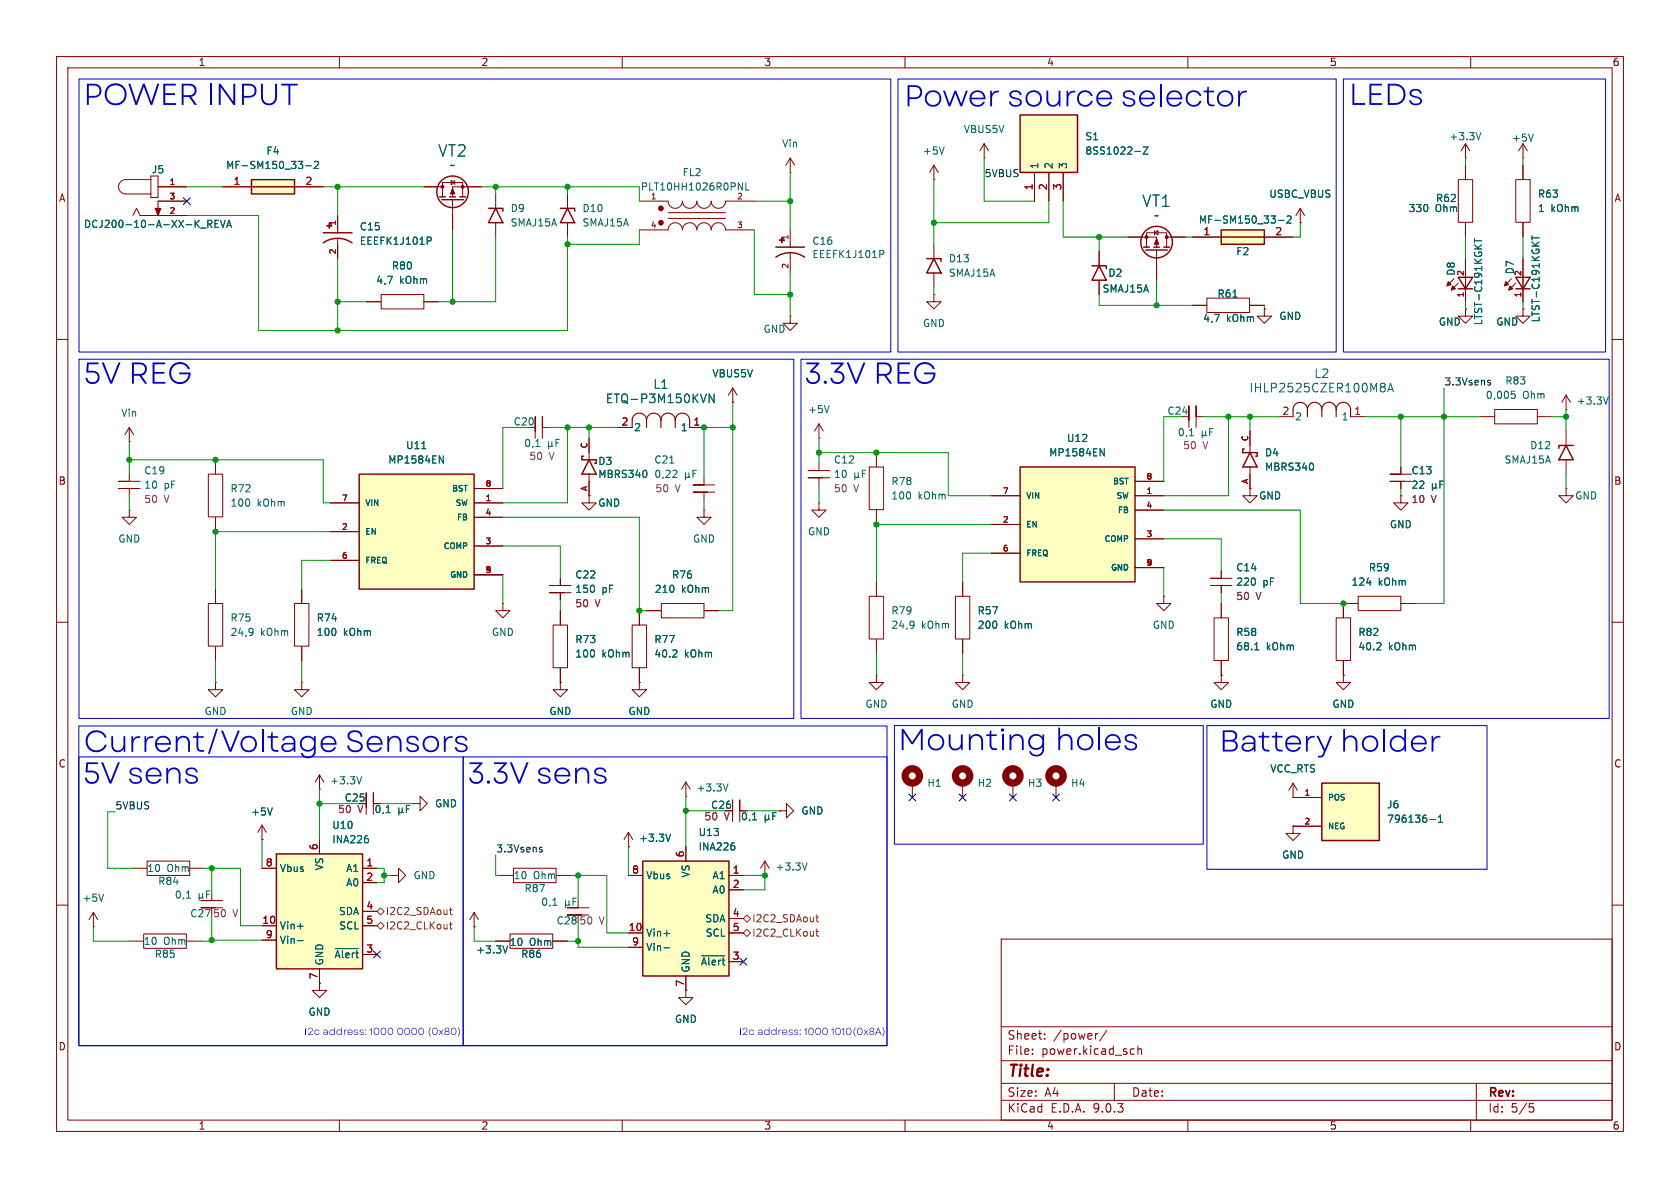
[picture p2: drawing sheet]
<svg xmlns="http://www.w3.org/2000/svg" width="297mm" height="210mm" viewBox="0 0 297 210" stroke-linecap="round" stroke-linejoin="round" font-family="sans-serif">
<defs><g id="words">
<g font-size="5.3" fill="#0000c2">
<text x="159.8" y="21.1">Power source selector</text>
<text x="14.8" y="135.2">Current/Voltage</text>
<text x="61.1" y="135.2">Sensors</text>
<text x="158.8" y="134.9">Mounting</text>
<text x="186.5" y="134.9">holes</text>
<text x="14.6" y="140.8">5V sens</text>
<text x="82.6" y="140.8">3.3V sens</text>
</g>
<g font-size="2.8" fill="#006464">
<text x="77.4" y="27.9">VT2</text>
<text x="201.9" y="36.8">VT1</text>
</g>
<text font-size="2.8" fill="#840000" x="178" y="190.9">Title:</text>
<g font-size="2.1" fill="#006464">
<text x="107" y="71.5">ETQ-P3M150KVN</text>
<text x="115.4" y="68.9">L1</text>
<text x="220.8" y="69.6">IHLP2525CZER100M8A</text>
<text x="232.3" y="67">L2</text>
</g>
<g font-size="2.1" fill="#840000">
<text x="178" y="184">Sheet:</text>
<text x="186.2" y="184">/power/</text>
<text x="178" y="186.7">File:</text>
<text x="184.1" y="186.7">power.kicad_sch</text>
<text x="178" y="196.9">KiCad</text>
<text x="178" y="194.1">Size:</text>
<text x="184.7" y="194.1">A4</text>
<text x="185.7" y="196.9">E.D.A.</text>
<text x="193.3" y="196.9">9.0.3</text>
<text x="200" y="194.1">Date:</text>
<text x="263" y="194.3">Rev:</text>
<text x="263" y="196.9">Id:</text>
<text x="267.1" y="196.9">5/5</text>
</g>
<g font-size="1.8" fill="#840000">
<text x="35" y="11.9">1</text>
<text x="85" y="11.9">2</text>
<text x="135" y="11.9">3</text>
<text x="185" y="11.9">4</text>
<text x="235" y="11.9">5</text>
<text x="285" y="11.9">6</text>
<text x="10.3" y="35.9">A</text>
<text x="285.3" y="35.9">A</text>
<text x="10.3" y="85.9">B</text>
<text x="285.3" y="85.9">B</text>
<text x="10.3" y="135.9">C</text>
<text x="285.3" y="135.9">C</text>
<text x="63.3" y="143.9">V</text>
<text x="128" y="145.2">V</text>
<text x="10.3" y="185.9">D</text>
<text x="285.3" y="185.9">D</text>
<text x="35" y="199.9">1</text>
<text x="85" y="199.9">2</text>
<text x="135" y="199.9">3</text>
<text x="185" y="199.9">4</text>
<text x="235" y="199.9">5</text>
<text x="285" y="199.9">6</text>
</g>
<g font-size="1.8" fill="#006464">
<text x="170.3" y="23.7">VBUS5V</text>
<text x="47" y="27.5">F4</text>
<text x="138.2" y="26.3">Vin</text>
<text x="163.1" y="27.5">+5V</text>
<text x="183.7" y="30" transform="rotate(-90 183.7 30)">1</text>
<text x="186.3" y="30" transform="rotate(-90 186.3 30)">2</text>
<text x="188.8" y="30" transform="rotate(-90 188.8 30)">3</text>
<text x="191.8" y="25">S1</text>
<text x="191.8" y="27.5">8SS1022-Z</text>
<text x="256.1" y="25">+3.3V</text>
<text x="267.2" y="25.2">+5V</text>
<text x="26.7" y="30.8">J5</text>
<text x="39.9" y="30.1">MF-SM150_33-2</text>
<text x="79.5" y="30.1">~</text>
<text x="113.2" y="33.9">PLT10HH1026R0PNL</text>
<text x="120.6" y="31.3">FL2</text>
<text x="224.3" y="35.2">USBC_VBUS</text>
<text x="253.8" y="35.9">R62</text>
<text x="271.8" y="35.2">R63</text>
<text x="14.7" y="40.5">DCJ200-10-A-XX-K_REVA</text>
<text x="63.5" y="40.9">C15</text>
<text x="90.2" y="37.7">D9</text>
<text x="90.2" y="40.2">SMAJ15A</text>
<text x="102.9" y="40.2">SMAJ15A</text>
<text x="102.9" y="37.7">D10</text>
<text x="203.9" y="39">~</text>
<text x="211.8" y="39.7">MF-SM150_33-2</text>
<text x="248.9" y="37.7">330</text>
<text x="253.7" y="37.7">Ohm</text>
<text x="271.8" y="37.7">1</text>
<text x="274.2" y="37.7">kOhm</text>
<text x="63.5" y="43.5">EEEFK1J101P</text>
<text x="69.2" y="47.9">R80</text>
<text x="143.5" y="43.5">C16</text>
<text x="143.5" y="45.8">EEEFK1J101P</text>
<text x="167.6" y="46.6">D13</text>
<text x="218.5" y="45.3">F2</text>
<text x="66.4" y="50.4">4,7</text>
<text x="70.6" y="50.4">kOhm</text>
<text x="167.6" y="49.1">SMAJ15A</text>
<text x="194.8" y="51.9">SMAJ15A</text>
<text x="195.8" y="49.1">D2</text>
<text x="215.1" y="52.8">R61</text>
<text x="257.4" y="48.8" transform="rotate(-90 257.4 48.8)">D8</text>
<text x="267.8" y="48.6" transform="rotate(-90 267.8 48.6)">D7</text>
<text x="134.9" y="59">GND</text>
<text x="163.1" y="58">GND</text>
<text x="212.6" y="57.1">4,7</text>
<text x="216.8" y="57.1">kOhm</text>
<text x="226.1" y="56.7">GND</text>
<text x="254.3" y="57.8">GND</text>
<text x="262.2" y="57.6" transform="rotate(-90 262.2 57.6)">LTST-C191KGKT</text>
<text x="264.4" y="57.8">GND</text>
<text x="272.4" y="57.1" transform="rotate(-90 272.4 57.1)">LTST-C191KGKT</text>
<text x="125.8" y="66.9">VBUS5V</text>
<text x="262.6" y="70.7">0,005</text>
<text x="266" y="68.2">R83</text>
<text x="269.2" y="70.7">Ohm</text>
<text x="278.6" y="71.7">+3.3V</text>
<text x="21.3" y="73.9">Vin</text>
<text x="90.7" y="75.4">C20</text>
<text x="112" y="76.4">2</text>
<text x="120.3" y="76.4">1</text>
<text x="142.7" y="73.3">+5V</text>
<text x="206.3" y="73.5">C24</text>
<text x="208.1" y="77.3">0,1</text>
<text x="228.9" y="74.5">2</text>
<text x="237.1" y="74.5">1</text>
<text x="68.5" y="82.1">MP1584EN</text>
<text x="71.7" y="79.6">U11</text>
<text x="92.6" y="79.2">0,1</text>
<text x="105.7" y="82.4">D3</text>
<text x="115.6" y="82.1">C21</text>
<text x="147.3" y="82.1">C12</text>
<text x="185.4" y="80.9">MP1584EN</text>
<text x="188.5" y="78.3">U12</text>
<text x="223.5" y="80.9">D4</text>
<text x="223.5" y="83.4">MBRS340</text>
<text x="265.9" y="82.1">SMAJ15A</text>
<text x="270.4" y="79.6">D12</text>
<text x="25.4" y="84">C19</text>
<text x="25.4" y="86.6">10</text>
<text x="29" y="86.6">pF</text>
<text x="40.6" y="87.2">R72</text>
<text x="40.6" y="89.8">100</text>
<text x="45.4" y="89.8">kOhm</text>
<text x="105.7" y="89.8">GND</text>
<text x="105.7" y="84.7">MBRS340</text>
<text x="115.6" y="84.7">0,22</text>
<text x="147.3" y="84.7">10</text>
<text x="157.5" y="86">R78</text>
<text x="157.5" y="88.5">100</text>
<text x="162.3" y="88.5">kOhm</text>
<text x="222.5" y="88.5">GND</text>
<text x="249.4" y="86.6">22</text>
<text x="249.4" y="84">C13</text>
<text x="278.4" y="88.5">GND</text>
<text x="142.7" y="94.8">GND</text>
<text x="245.6" y="93.6">GND</text>
<text x="20.8" y="96.1">GND</text>
<text x="122.4" y="96.1">GND</text>
<text x="218.4" y="101.2">C14</text>
<text x="241.9" y="101.2">R59</text>
<text x="101.6" y="105">150</text>
<text x="101.6" y="102.5">C22</text>
<text x="106.4" y="105">pF</text>
<text x="115.6" y="105">210</text>
<text x="118.7" y="102.5">R76</text>
<text x="120.4" y="105">kOhm</text>
<text x="218.4" y="103.7">220</text>
<text x="223.2" y="103.7">pF</text>
<text x="238.8" y="103.7">124</text>
<text x="243.6" y="103.7">kOhm</text>
<text x="40.6" y="110.1">R75</text>
<text x="40.6" y="112.6">24,9</text>
<text x="46.1" y="112.6">kOhm</text>
<text x="55.9" y="110.1">R74</text>
<text x="55.9" y="112.6">100</text>
<text x="60.7" y="112.6">kOhm</text>
<text x="86.9" y="112.6">GND</text>
<text x="101.6" y="113.9">R73</text>
<text x="115.6" y="113.9">R77</text>
<text x="157.5" y="108.8">R79</text>
<text x="157.5" y="111.4">24,9</text>
<text x="162.9" y="111.4">kOhm</text>
<text x="172.7" y="108.8">R57</text>
<text x="172.7" y="111.4">200</text>
<text x="177.5" y="111.4">kOhm</text>
<text x="203.7" y="111.4">GND</text>
<text x="218.4" y="112.6">R58</text>
<text x="240" y="112.6">R82</text>
<text x="101.6" y="116.4">100</text>
<text x="106.4" y="116.4">kOhm</text>
<text x="115.6" y="116.4">40.2</text>
<text x="121" y="116.4">kOhm</text>
<text x="218.4" y="115.2">68.1</text>
<text x="223.9" y="115.2">kOhm</text>
<text x="240" y="115.2">40.2</text>
<text x="245.4" y="115.2">kOhm</text>
<text x="152.9" y="125.3">GND</text>
<text x="168.1" y="125.3">GND</text>
<text x="213.9" y="125.3">GND</text>
<text x="235.5" y="125.3">GND</text>
<text x="36.1" y="126.6">GND</text>
<text x="51.3" y="126.6">GND</text>
<text x="97" y="126.6">GND</text>
<text x="111" y="126.6">GND</text>
<text x="224.5" y="136.8">VCC_RTS</text>
<text x="58.3" y="138.9">+3.3V</text>
<text x="60.8" y="141.9">C25</text>
<text x="66.1" y="143.9">0,1</text>
<text x="76.8" y="142.9">GND</text>
<text x="123" y="140.1">+3.3V</text>
<text x="125.6" y="143.2">C26</text>
<text x="163.8" y="139.3">H1</text>
<text x="172.7" y="139.3">H2</text>
<text x="181.6" y="139.3">H3</text>
<text x="189.2" y="139.3">H4</text>
<text x="245.1" y="143.1">J6</text>
<text x="44.3" y="144.4">+5V</text>
<text x="58.6" y="146.7">U10</text>
<text x="58.6" y="149.3">INA226</text>
<text x="112.9" y="149">+3.3V</text>
<text x="123.4" y="148">U13</text>
<text x="130.9" y="145.2">0,1</text>
<text x="141.6" y="144.2">GND</text>
<text x="245.1" y="145.6">796136-1</text>
<text x="25.9" y="154.4">10</text>
<text x="29.5" y="154.4">Ohm</text>
<text x="49.4" y="154.4">Vbus</text>
<text x="57.3" y="154" transform="rotate(-90 57.3 154)">VS</text>
<text x="61.1" y="154.4">A1</text>
<text x="73" y="155.6">GND</text>
<text x="90.7" y="155.6">10</text>
<text x="94.3" y="155.6">Ohm</text>
<text x="114.1" y="155.6">Vbus</text>
<text x="122.1" y="155.2" transform="rotate(-90 122.1 155.2)">VS</text>
<text x="123.4" y="150.5">INA226</text>
<text x="125.9" y="155.6">A1</text>
<text x="137" y="154.1">+3.3V</text>
<text x="226.6" y="152">GND</text>
<text x="14.5" y="159.6">+5V</text>
<text x="27.9" y="156.6">R84</text>
<text x="30.8" y="159">0,1</text>
<text x="59.8" y="162">SDA</text>
<text x="61.1" y="156.9">A0</text>
<text x="92.6" y="157.9">R87</text>
<text x="95.6" y="160.3">0,1</text>
<text x="125.9" y="158.2">A0</text>
<text x="25.3" y="167.2">10</text>
<text x="28.9" y="167.2">Ohm</text>
<text x="33.5" y="162.4">C27</text>
<text x="49.4" y="164.5">Vin+</text>
<text x="49.4" y="167.1">Vin-</text>
<text x="59.9" y="164.5">SCL</text>
<text x="90" y="167.4">10</text>
<text x="93.6" y="167.4">Ohm</text>
<text x="98.3" y="163.6">C28</text>
<text x="114.1" y="165.8">Vin+</text>
<text x="124.6" y="163.2">SDA</text>
<text x="124.7" y="165.8">SCL</text>
<text x="27.3" y="169.5">R85</text>
<text x="57.3" y="170.8" transform="rotate(-90 57.3 170.8)">GND</text>
<text x="59" y="169.6">~{Alert}</text>
<text x="84.1" y="168.8">+3.3V</text>
<text x="92" y="169.5">R86</text>
<text x="114.1" y="168.3">Vin-</text>
<text x="122.1" y="172" transform="rotate(-90 122.1 172)">GND</text>
<text x="123.8" y="170.9">~{Alert}</text>
<text x="54.4" y="179.8">GND</text>
<text x="119.2" y="181">GND</text>
</g>
<g font-size="1.8" fill="#a90000">
<text x="41.2" y="32.8">1</text>
<text x="53.9" y="32.8">2</text>
<text x="182.6" y="33.7" transform="rotate(-90 182.6 33.7)">1</text>
<text x="185.2" y="33.7" transform="rotate(-90 185.2 33.7)">2</text>
<text x="187.7" y="33.7" transform="rotate(-90 187.7 33.7)">3</text>
<text x="212.7" y="41.7">1</text>
<text x="225.4" y="41.7">2</text>
<text x="109.8" y="75.3">2</text>
<text x="122.5" y="75.3">1</text>
<text x="226.6" y="73.4">2</text>
<text x="239.3" y="73.4">1</text>
<text x="46.9" y="153.2">8</text>
<text x="56.2" y="150.4" transform="rotate(-90 56.2 150.4)">6</text>
<text x="64.7" y="153.2">1</text>
<text x="64.7" y="155.8">2</text>
<text x="111.7" y="154.5">8</text>
<text x="121" y="151.7" transform="rotate(-90 121 151.7)">6</text>
<text x="129.4" y="154.5">1</text>
<text x="64.7" y="160.9">4</text>
<text x="129.4" y="157">2</text>
<text x="46.3" y="163.4">10</text>
<text x="46.9" y="165.9">9</text>
<text x="64.7" y="163.4">5</text>
<text x="111.1" y="164.7">10</text>
<text x="111.7" y="167.2">9</text>
<text x="129.4" y="162.1">4</text>
<text x="129.4" y="164.7">5</text>
<text x="56.2" y="173.2" transform="rotate(-90 56.2 173.2)">7</text>
<text x="64.7" y="168.5">3</text>
<text x="129.4" y="169.7">3</text>
<text x="121" y="174.5" transform="rotate(-90 121 174.5)">7</text>
</g>
<g font-size="1.8" fill="#0f0f0f">
<text x="174" y="31.4">5VBUS</text>
<text x="255.3" y="68.2">3.3Vsens</text>
<text x="20.3" y="143.2">5VBUS</text>
<text x="87.6" y="150.8">3.3Vsens</text>
</g>
<g font-size="1.8" fill="#840084">
<text x="93.5" y="81.5">50</text>
<text x="97.1" y="81.5">V</text>
<text x="209.1" y="79.6">50</text>
<text x="212.6" y="79.6">V</text>
<text x="25.4" y="89.1">50</text>
<text x="29" y="89.1">V</text>
<text x="115.8" y="87.2">50</text>
<text x="119.4" y="87.2">V</text>
<text x="147.3" y="87.2">50</text>
<text x="150.9" y="87.2">V</text>
<text x="249.4" y="89.1">10</text>
<text x="253" y="89.1">V</text>
<text x="101.6" y="107.5">50</text>
<text x="105.2" y="107.5">V</text>
<text x="218.4" y="106.3">50</text>
<text x="222" y="106.3">V</text>
<text x="59.7" y="143.9">50</text>
<text x="124.4" y="145.2">50</text>
<text x="37.6" y="162.4">50</text>
<text x="41.2" y="162.4">V</text>
<text x="102.3" y="163.6">50</text>
<text x="105.9" y="163.6">V</text>
</g>
<g font-size="1.8" fill="#725600">
<text x="68.1" y="162">I2C2_SDAout</text>
<text x="68.1" y="164.5">I2C2_CLKout</text>
<text x="132.9" y="163.2">I2C2_SDAout</text>
<text x="132.9" y="165.8">I2C2_CLKout</text>
</g>
<g font-size="1.4" fill="#a90000">
<text x="29.9" y="32.8">1</text>
<text x="29.9" y="35.3">3</text>
<text x="115" y="35.3">1</text>
<text x="130.2" y="35.3">2</text>
<text x="29.9" y="37.8">2</text>
<text x="59.4" y="40" transform="rotate(-90 59.4 40)">1</text>
<text x="115" y="40.4">4</text>
<text x="130.2" y="40.4">3</text>
<text x="59.4" y="45.1" transform="rotate(-90 59.4 45.1)">2</text>
<text x="139.4" y="47.6" transform="rotate(-90 139.4 47.6)">2</text>
<text x="139.4" y="42.5" transform="rotate(-90 139.4 42.5)">1</text>
<text x="258.8" y="52.7" transform="rotate(-90 258.8 52.7)">1</text>
<text x="258.8" y="48.9" transform="rotate(-90 258.8 48.9)">2</text>
<text x="269" y="52.7" transform="rotate(-90 269 52.7)">1</text>
<text x="269" y="48.9" transform="rotate(-90 269 48.9)">2</text>
<text x="103.9" y="79.4" transform="rotate(-90 103.9 79.4)">C</text>
<text x="220.7" y="78.1" transform="rotate(-90 220.7 78.1)">C</text>
<text x="60.3" y="88.6">7</text>
<text x="85.7" y="86.1">8</text>
<text x="85.7" y="88.6">1</text>
<text x="103.9" y="86.9" transform="rotate(-90 103.9 86.9)">A</text>
<text x="177.2" y="87.4">7</text>
<text x="202.6" y="84.8">8</text>
<text x="202.6" y="87.4">1</text>
<text x="202.6" y="89.9">4</text>
<text x="220.7" y="85.7" transform="rotate(-90 220.7 85.7)">A</text>
<text x="60.3" y="93.7">2</text>
<text x="85.7" y="91.2">4</text>
<text x="177.2" y="92.5">2</text>
<text x="202.6" y="95">3</text>
<text x="60.3" y="98.8">6</text>
<text x="85.7" y="96.3">3</text>
<text x="85.7" y="101.3">5</text>
<text x="177.2" y="97.5">6</text>
<text x="202.6" y="100.1">5</text>
<text x="230.5" y="140.7">1</text>
<text x="230.5" y="145.8">2</text>
</g>
<g font-size="1.4" fill="#006464">
<text x="64.5" y="89.6">VIN</text>
<text x="79.8" y="87.1">BST</text>
<text x="80.4" y="89.6">SW</text>
<text x="181.4" y="88.4">VIN</text>
<text x="196.6" y="85.8">BST</text>
<text x="197.3" y="88.4">SW</text>
<text x="64.5" y="94.7">EN</text>
<text x="80.7" y="92.2">FB</text>
<text x="181.4" y="93.4">EN</text>
<text x="195.1" y="96">COMP</text>
<text x="197.5" y="90.9">FB</text>
<text x="64.5" y="99.8">FREQ</text>
<text x="78.3" y="97.3">COMP</text>
<text x="181.4" y="98.5">FREQ</text>
<text x="196.3" y="101.1">GND</text>
<text x="79.5" y="102.3">GND</text>
<text x="234.7" y="141.7">POS</text>
<text x="234.7" y="146.8">NEG</text>
</g>
</g></defs>
<g fill="none" stroke="#840000" stroke-width=".18">
<path d="M10 10h277v190h-277zM12 12h273v186h-273zM60 10v2M110 10v2M160 10v2M210 10v2M260 10v2M229.9 39.4h.1M229.9 36.8l-.8 1.3M229.9 36.8l.7 1.3M229.9 36.8v2.6M268 31.8h2.5v7.5h-2.5z"/>
<path d="M269.2 27.9h.1M269.2 25.4v2.5M269.2 29.2v2.6M269.2 39.4v2.5M269.2 25.4l-.7 1.3M269.2 25.4l.8 1.3M210.8 54h2.6M213.4 52.7h7.5v2.5h-7.5zM221 54h2.5M223.5 54.6v1.3h1.3l-1.3 1.3-1.3-1.3h1.3M223.5 54.6h.1M10 60h2"/>
<path d="M22.9 78.1h.1M22.9 75.6v2.5M22.9 75.6l-.8 1.2M22.9 75.6l.7 1.2M261.6 73.7h2.6M264.2 72.4h7.6v2.5h-7.6zM271.8 73.7h2.5M276.9 76.2v2.5M285 60h2M22.9 83.8v1.3h-1.9h3.8M22.9 90.2v1.2h1.2l-1.2 1.3-1.3-1.3h1.3M22.9 90.2h.1"/>
<path d="M22.9 86.4v1.2M23.5 86.4h-2.5h3.8M276.9 81.3v2.5M10 110h2M52.1 106.7h2.5v7.5h-2.5zM53.3 104.1v2.6M53.3 114.3v2.5M285 110h2M102.2 159.2v1.3h-1.9h3.8M111.1 149.7h.1M111.1 147.1l-.8 1.3M111.1 147.1l.8 1.3"/>
<path d="M111.1 147.1v2.6M10 160h2M102.2 161.7v1.3M102.8 161.7h-2.5h3.8M177 166h108v32h-108zM285 160h2M60 198v2M110 198v2M160 198v2M177 194.5h108M177 191.5h108M177 187.5h108"/>
<path d="M177 181.5h108M182.5 186.3v.1M182.5 185.5v.1M184.7 183.6v.1M184.7 182.8v.1M194.1 182.7l-.3 .1M195.7 182.1l-1.3 2M197 191.5v3M200.1 185.4l.4 .1M200.5 186.3l-.4 .1M201.2 185.5l.2-.1 .3 .1 .1 .9M201.2 184.9v1.5"/>
<path d="M210 198v2M260 198v2M261 191.5v6.5M270.4 195.1h.7M270.5 195.7h.4l.3 .3-.2 .5-.5 .1"/>
</g>
<path d="M271.1 23.7l-.5 1.3M218 52.5h.7M267.2 69.2h.6M267.3 69.6h.3l.3 .3-.1 .5h-.5M100 159.9l.2 .1h.2l.2-.1M100 159.2v1.3M100.6 159.9l.2 .1M100.6 159.2v.7M101.3 159.4h.4M101.9 158.8h-.6v1.2M118.5 147.5l-.4 1.2M97.7 160h.8" fill="none" stroke="#006464" stroke-width=".18"/>
<path d="M276.9 78.7l1.2 2.6h-2.5zM278.1 78.7h-2.5v.5" fill="none" stroke="#840000" stroke-width=".25"/>
<path d="M215.9 40.6h7.6v2.6h-7.6z" fill="#ffffc2"/>
<path d="M215.9 40.6h7.6v2.6h-7.6zM215.9 41.9h7.6M257.8 51.1h2.5M257.8 49h2.5l-1.2 2.1zM268 49h2.5l-1.3 2.1zM268 51.1h2.5" fill="none" stroke="#840000" stroke-width=".25"/>
<g fill="none" stroke="#840000" stroke-width=".18">
<path d="M257.8 31.8h2.5v7.5h-2.5zM259.1 27.9h.1M259.1 25.4v2.5M259.1 29.2v2.6M259.1 39.4v2.5M259.1 25.4l-.8 1.3M259.1 25.4l.7 1.3M210.8 41.9h5.1M223.5 41.9h5.1M257 49.3l-.8 .9M257.8 50l-.9 .9M259.1 54.6v1.3h-1.3l1.3 1.3 1.2-1.3h-1.2"/>
<path d="M259.1 54.6h.1M259.1 45.7v7.6M267.2 49.3l-.9 .9M268 50l-.9 .9M269.2 54.6v1.3h-1.2l1.2 1.3 1.3-1.3h-1.3M269.2 54.6h.1M269.2 45.7v7.6M208.9 73.7h1.3M210.2 74.3v-2.5v3.8M212.7 73.7h-1.2v-1.9v3.8M226.1 73.7h2.5M238.8 73.7h2.5"/>
<path d="M153.7 82.6h2.5v7.5h-2.5zM154.9 80v2.6M154.9 90.2v2.5M247.6 82.6v1.2h-1.9h3.9M247.6 85.1v1.3M248.3 85.1h-2.6h3.9M36.8 106.7h2.6v7.5h-2.6zM38.1 104.1v2.6M38.1 114.3v2.5M111.8 110.5h2.5v7.5h-2.5zM113 108v2.5M113 118.1v2.6"/>
<path d="M153.7 105.4h2.5v7.6h-2.5zM154.9 102.9v2.5M154.9 113v2.6M170.2 119.4v1.3h1.2l-1.2 1.2-1.3-1.2h1.3M170.2 119.4h.1M121.3 138.2l-.8 1.3M121.3 138.2l.7 1.3M121.3 138.2v2.6M228.6 138.4l-.8 1.3M228.6 138.4l.8 1.3M228.6 138.4v2.6M121.3 140.8h.1"/>
<path d="M135.2 154.8h.1M135.2 152.2l-.7 1.3M135.2 152.2l.8 1.3M135.2 152.2v2.6M228.6 146.1v1.2h1.3l-1.3 1.3-1.3-1.3h1.3M228.6 146.1h.1M228.6 141h.1M87.6 166.4h2.6M90.2 165.1h7.5v2.5h-7.5zM97.8 166.4h2.5M121.3 175.1v1.2h1.2l-1.2 1.3-1.3-1.3h1.3M121.3 175.1h.1"/>
</g>
<g fill="none" stroke="#006464" stroke-width=".18">
<path d="M226 39h1M227.5 38.3l.5-.1 .3 .3-.8 .9h.8M261.8 23.4l-.4 1.3M260.7 42.2v.7M260.7 42.6h1.2M270.8 41.7v.7M270.8 42h1.3M210.3 77h.7M212.5 76.9l.2 .1h.3l.1-.1M212.5 76.2v1.3M213.1 76.9l.2 .1M213.1 76.2v.7"/>
<path d="M213.9 76.4h.4M214.5 75.8h-.6v1.2M244.6 67.8l.3 .2-.3 .4 .2 .2 .1 .4-.3 .3M245.3 69.3l.5-1.5 .5 1.5M245.5 68.8h.7M253.2 85.5v1.2M253.2 86.1l.2 .2h.3l.1-.2M253.8 86.1l.2 .2M253.8 85.5v.6M254.6 85.6h.4M255.2 85h-.6v1.3M44.6 111.1l.1 .1a1.07 1.07 0 0 1-.1 1"/>
<path d="M44.7 111.6l-.1 .2M119.6 114.9l.1 .2-.1 .3-.7 .7h.8M161.5 109.9a1.07 1.07 0 0 1-.1 1M161.6 110.3l-.1 .2M128.7 138.6l-.4 1.2M142.7 152.5l-.4 1.3"/>
</g>
<path d="M231.1 72.4a1.27 1.27 0 0 0-1.2-1.3 1.27 1.27 0 0 0-1.3 1.3v1.3M231.1 72.4a1.27 1.27 0 0 1 1.3-1.3 1.27 1.27 0 0 1 1.3 1.3M231.1 72.4v1.3M233.7 72.4a1.27 1.27 0 0 1 1.2-1.3 1.27 1.27 0 0 1 1.3 1.3M233.7 72.4v1.3M236.2 72.4a1.27 1.27 0 0 1 1.3-1.3 1.27 1.27 0 0 1 1.3 1.3v1.3M236.2 72.4v1.3" fill="none" stroke="#840000" stroke-width=".2"/>
<g fill="#840000" stroke="#840000" stroke-width=".18">
<path d="M266.2 49.8l.5 .5-.8 .2z"/>
<path d="M267 50.5l.5 .6-.8 .2z"/>
<path d="M256 49.8l.5 .5-.7 .2z"/>
<path d="M256.8 50.5l.5 .6-.8 .2z"/>
</g>
<path d="M180.3 82.6h20.4v20.3h-20.4z" fill="#ffffc2"/>
<path d="M180.3 82.6h20.4v20.3h-20.4z" fill="none" stroke="#840000" stroke-width=".25"/>
<g fill="none" stroke="#840000" stroke-width=".18">
<path d="M93.3 75.6h1.3M94.6 76.2v-2.5v3.8M97.2 75.6h-1.3v-1.9v3.8M276.9 72.4h.1M276.9 69.9l-.8 1.2M276.9 69.9l.7 1.2M276.9 69.9v2.5M175.3 87.6h5M175.3 92.7h5M175.3 97.8h5M200.7 87.6h5M200.7 85.1h5"/>
<path d="M200.7 90.2h5M200.7 95.3h5M276.9 86.4v1.2h1.2l-1.2 1.3-1.3-1.3h1.3M276.9 86.4h.1M168.9 105.4h2.5v7.6h-2.5zM170.2 102.9v2.5M170.2 113v2.6M200.7 100.3h5M205.7 105.4v1.3h1.3l-1.3 1.3-1.2-1.3h1.2M205.7 105.4h.1"/>
</g>
<path d="M94.7 78.9h.7M97 78.8l.1 .1h.3l.2-.1M97 78.1v1.3M97.6 78.8l.1 .1M97.6 78.1v.7M98.3 78.3h.4M98.9 77.7h-.6v1.2M194.5 79.3l.7 1.3v-1.3M284.3 70.2l-.4 1.2" fill="none" stroke="#006464" stroke-width=".18"/>
<path d="M233.7 138.4h10.1v10.2h-10.1z" fill="#ffffc2"/>
<path d="M163.8 45.7h2.6v.5M165.1 45.7l1.3 2.6h-2.6zM193 47h2.6v.5M194.3 47l1.3 2.5h-2.6zM233.7 138.4h10.1v10.2h-10.1z" fill="none" stroke="#840000" stroke-width=".25"/>
<g fill="none" stroke="#840000" stroke-width=".18">
<path d="M165.1 31.8h.1M165.1 29.2l-.8 1.3M165.1 29.2l.8 1.3M165.1 29.2v2.6M174 27.9h.1M174 25.4l-.8 1.3M174 25.4l.8 1.3M174 25.4v2.5M165.1 52.1v1.2h1.3l-1.3 1.3-1.3-1.3h1.3M165.1 52.1h.1M165.1 43.2v2.5M165.1 48.3v2.5"/>
<path d="M194.3 44.5v2.5M194.3 49.5v2.6M247.6 87.6v1.3h1.3l-1.3 1.3-1.2-1.3h1.2M247.6 87.6h.1M214.6 109.2h2.6v7.6h-2.6zM215.9 101v1.2h-1.9h3.8M215.9 119.4v1.3h1.3l-1.3 1.2-1.3-1.2h1.3M215.9 119.4h.1M215.9 103.5v1.3M215.9 106.7v2.5M215.9 116.8v2.6M216.5 103.5h-2.5h3.8"/>
<path d="M236.2 109.2h2.6v7.6h-2.6zM237.5 119.4v1.3h1.3l-1.3 1.2-1.3-1.2h1.3M237.5 119.4h.1M237.5 116.8v2.6M240 106.7h-2.5v2.5M240.1 105.4h7.5v2.6h-7.5zM247.6 106.7h2.6M228.6 141h5.1M228.6 146.1h5.1"/>
</g>
<path d="M166.9 26l-.4 1.2M221.8 114.9h.7M222.1 113.8l.1-.2v1.3M241.6 103h.8M244 113.7l.1 .2v.3l-.8 .7h.8M252.8 144.9h.9M254.3 145.4h.7M254.3 144.5l.4-.4v1.3" fill="none" stroke="#006464" stroke-width=".18"/>
<path d="M180.3 20.3h10.2v10.2h-10.2z" fill="#ffffc2"/>
<path d="M180.3 20.3h10.2v10.2h-10.2zM220 79.4h-.3v.6h2.5v.6h-.2M221 80l1.2 2.6h-2.5z" fill="none" stroke="#840000" stroke-width=".25"/>
<path d="M182.9 30.5v5.1M185.4 30.5v5.1M188 30.5v5.1M221 76.2v3.8M221 86.4v1.2h1.2l-1.2 1.3-1.3-1.3h1.3M221 86.4h.1M221 82.6v3.8M99.1 120.7v1.2h1.2l-1.2 1.3-1.3-1.3h1.3M99.1 120.7h.1M129.5 144v-2.6v3.8M132 143.3h-1.2v-1.9v3.8" fill="none" stroke="#840000" stroke-width=".18"/>
<path d="M200.6 26.8h1M202.1 26h.8l-.8 1.2h.8M232.1 82l.1 .3-.1 .7M133 144.9h.8M135.3 144.7l.2 .2h.2l.2-.2M135.3 144.1v1.2M135.9 144.7l.2 .2M135.9 144.1v.6M136.6 144.3h.4M137.2 143.7h-.6v1.2" fill="none" stroke="#006464" stroke-width=".18"/>
<path d="M113.6 152.2h15.3v20.3h-15.3z" fill="#ffffc2"/>
<g fill="none" stroke="#840000" stroke-width=".25">
<path d="M202.2 43.7h1M202.6 44.2h3.8M204 43.7h1M205.7 43.7h1.1M113.6 152.2h15.3v20.3h-15.3z"/>
<circle cx="204.5" cy="42.8" r="2.79"/>
</g>
<g fill="none" stroke="#840000" stroke-width=".18">
<path d="M199.4 41.9h5.1v1.8M202.7 43.7v-2.6h3.5v2.6M204.1 41.1l.6-.3v.7zM204.1 40.8v.7M204.5 44.2v5.3M206.2 41.9h3.3M36.8 83.8h2.6v7.6h-2.6zM38.1 81.3v2.5M38.1 91.4v2.6M161.3 138.4v2.6M170.2 138.4v2.6M179.1 138.4v2.6"/>
<path d="M186.7 138.4v2.6M111.1 154.8h2.5M121.3 149.7v2.5M128.9 154.8h2.5M128.9 157.3h2.5M137.8 143.3h1.2v-1.2l1.3 1.2-1.3 1.3v-1.3M137.8 143.3h.1M111.1 164.9h2.5M111.1 167.5h2.5M121.3 172.5v2.6M128.9 164.9h2.5M128.9 162.4h2.5"/>
<path d="M128.9 170h2.5"/>
</g>
<path d="M129.8 149.5l.1 .2-.1 .5M117.4 165h1M117.4 167.6h1M124 169h4.1" fill="none" stroke="#006464" stroke-width=".18"/>
<g fill="none" stroke="#840000" stroke-width="1.3">
<circle cx="161.3" cy="137.2" r="1.27"/>
<circle cx="170.2" cy="137.2" r="1.27"/>
<circle cx="179.1" cy="137.2" r="1.27"/>
<circle cx="186.7" cy="137.2" r="1.27"/>
</g>
<g fill="#840000" stroke="#840000" stroke-width=".18">
<path d="M204.5 42.2l.4 1h-.8z"/>
<circle cx="206.2" cy="41.9" r=".25"/>
<circle cx="202.7" cy="41.9" r=".25"/>
</g>
<path d="M63.5 83.8h20.3v20.3h-20.3z" fill="#ffffc2"/>
<path d="M86.4 36.8h2.5v.5M87.6 36.8l1.3 2.6h-2.5zM99.1 36.8h2.5v.5M100.3 36.8l1.3 2.6h-2.5zM57.1 42.9a4.4 4.4 0 0 1 5.1 0M57.1 41.1h5.1M63.5 83.8h20.3v20.3h-20.3z" fill="none" stroke="#840000" stroke-width=".25"/>
<g fill="none" stroke="#840000" stroke-width=".18">
<path d="M59.7 38.1v3M87.6 34.3v2.5M87.6 39.4v2.5M100.3 34.3v2.5M100.3 39.4v2.5M59.7 42.2v3.5M64.8 53.3h2.5M67.4 52.1h7.5v2.5h-7.5zM74.9 53.3h2.6M58.4 88.9h5.1M58.4 94h5.1M58.4 99.1h5.1"/>
<path d="M83.8 88.9h5.1M83.8 86.4h5.1M83.8 91.4h5.1M83.8 96.5h5.1M83.8 101.6h5.1M99.1 102.2v1.3h-1.9h3.8M99.1 104.8v1.2M99.7 104.8h-2.5h3.8M46.3 148.4h.1M46.3 145.9l-.7 1.2M46.3 145.9l.8 1.2M46.3 145.9v2.5"/>
<path d="M69.2 154.8h1.3v-1.3l1.2 1.3-1.2 1.2v-1.2M69.2 154.8h.1M88.2 154.8h2.6M90.8 153.5h7.5v2.5h-7.5zM98.4 154.8h2.5M83.8 163.8h.1M83.8 161.3l-.7 1.3M83.8 161.3l.8 1.3M83.8 161.3v2.5"/>
</g>
<path d="M75.5 41.9h.5l.3 .3-.2 .3-.6 .1M74.6 79.3h.7M77.7 80.6l.7 1.3v-1.3M48.1 142.8l-.4 1.3M89.7 167.2l-.4 1.3" fill="none" stroke="#006464" stroke-width=".18"/>
<g fill="#840000" stroke="#840000" stroke-width=".18">
<path d="M58.2 39.5h.1v.9h-.1z"/>
<path d="M57.8 39.8h.9v.2h-.9z"/>
</g>
<path d="M44.4 31.8h7.7v2.5h-7.7z" fill="#ffffc2"/>
<g fill="none" stroke="#840000" stroke-width=".25">
<path d="M44.4 31.8h7.7v2.5h-7.7zM44.4 33h7.7M77.7 34.8h1M78.1 35.3h3.8M79.5 34.8h1M81.3 34.8h1M137.2 45.5a4.4 4.4 0 0 1 5 0M137.2 43.7h5"/>
<circle cx="80" cy="33.9" r="2.79"/>
</g>
<g fill="none" stroke="#840000" stroke-width=".18">
<path d="M23.5 38.1l.6-1.3 .7 1.3h8.2M26.7 31.8h-4.5a1.27 1.27 0 0 0-1.2 1.2 1.27 1.27 0 0 0 1.2 1.3h4.5M26.7 31.1v3.8h1.2v-3.8M27.9 33h5.1M33 35.6h-5.1v2.5M39.4 33h5M52.1 33h5M74.9 33h3.3M78.2 34.8v-2.5h3.6v2.5M79.8 31.9l.6 .4-.6 .3zM80 35.3v5.3M80.4 31.9v.7"/>
<path d="M85.1 33h-5.1v1.8M113 35.6h5.1a1.27 1.27 0 0 0 1.3 1.2 1.27 1.27 0 0 0 1.2-1.2 1.27 1.27 0 0 0 1.3 1.2 1.27 1.27 0 0 0 1.3-1.2 1.27 1.27 0 0 0 1.3 1.2 1.27 1.27 0 0 0 1.2-1.2 1.27 1.27 0 0 0 1.3 1.2 1.27 1.27 0 0 0 1.3-1.2h5M118.1 37.6h10.2M118.1 38.6h10.2M139.7 30.5h.1M139.7 27.9l-.8 1.3M139.7 27.9l.8 1.3M139.7 27.9v2.6M113 40.6h5.1a1.27 1.27 0 0 1 1.3-1.2 1.27 1.27 0 0 1 1.2 1.2 1.27 1.27 0 0 1 1.3-1.2 1.27 1.27 0 0 1 1.3 1.2 1.27 1.27 0 0 1 1.3-1.2 1.27 1.27 0 0 1 1.2 1.2 1.27 1.27 0 0 1 1.3-1.2 1.27 1.27 0 0 1 1.3 1.2h5M139.7 55.9v1.3h-1.3l1.3 1.2 1.3-1.2h-1.3M139.7 55.9h.1M139.7 40.6v3.1"/>
<path d="M139.7 44.7v3.6M56.5 139.5h.1M56.5 137l-.8 1.2M56.5 137l.7 1.2M56.5 137v2.5M64.7 142.7v-2.5v3.8M67.3 142.1h-1.3v-1.9v3.8"/>
</g>
<g fill="none" stroke="#006464" stroke-width=".18">
<path d="M36.7 39.6l.6-.1 .2-.1-.1-.3-.7-.2v1.3M37 39.6l.5 .6M38 39.5h.4M38.6 38.9h-.6v1.3h.6M39 38.9l.4 1.3 .4-1.3M40.2 39.8h.6M54.1 29.3h.9M55.6 28.6l.5-.1 .2 .4-.8 .9h.8M130.5 32.3l.8 1.3v-1.3M131.9 32.3v1.3h.6M40.1 40.2l.4-1.3 .4 1.3M155.5 44.3h.5l.3 .2-.2 .4h-.6"/>
<path d="M63.9 137.3l-.4 1.3M68.3 143.7h.7M70.5 143.5l.2 .2h.2l.2-.2M70.5 142.8v1.3M71.1 143.5l.2 .2M71.1 142.8v.7M71.8 143h.5M72.4 142.4h-.6v1.3"/>
</g>
<g fill="#840000" stroke="#840000" stroke-width=".18">
<path d="M27.4 36.8h1l-.5 1.3z"/>
<path d="M80 33.3l.4 1h-.8z"/>
<path d="M138.2 42h.1v.9h-.1z"/>
<path d="M137.8 42.4h.9v.1h-.9z"/>
<circle cx="78.2" cy="33" r=".25"/>
<circle cx="81.8" cy="33" r=".25"/>
</g>
<g fill="none" stroke="#840000" stroke-width=".51">
<circle cx="116.8" cy="39.4" r=".25"/>
<circle cx="116.8" cy="36.8" r=".25"/>
</g>
<path d="M48.9 150.9h15.2v20.4h-15.2z" fill="#ffffc2"/>
<path d="M103.1 80.6h-.2v.7h2.5M104.1 81.3l1.3 2.5h-2.5zM105.2 81.9h.2M48.9 150.9h15.2v20.4h-15.2z" fill="none" stroke="#840000" stroke-width=".25"/>
<g fill="none" stroke="#840000" stroke-width=".18">
<path d="M104.1 77.5v3.8M109.2 75.6h2.6M121.9 75.6h2.6M129.5 71.1h.1M129.5 68.6l-.7 1.3M129.5 68.6l.8 1.3M129.5 68.6v2.5M144.8 77.5h.1M144.8 74.9l-.8 1.3M144.8 74.9l.7 1.3M144.8 74.9v2.6M104.1 87.6v1.3h1.3l-1.3 1.3-1.2-1.3h1.2"/>
<path d="M104.1 87.6h.1M104.1 83.8v3.8M124.5 84.5v1.2h-1.9h3.8M124.5 90.2v1.2h1.2l-1.2 1.3-1.3-1.3h1.3M124.5 90.2h.1M124.5 87v1.3M125.1 87h-2.5h3.8M144.8 88.9v1.3h1.2l-1.2 1.2-1.3-1.2h1.3M144.8 88.9h.1M144.8 81.9v1.3h-1.9h3.8M144.8 84.5v1.2M145.4 84.5h-2.5h3.8"/>
<path d="M88.9 106.7v1.3h1.3l-1.3 1.2-1.3-1.2h1.3M88.9 106.7h.1M97.8 110.5h2.5v7.5h-2.5zM99.1 108v2.5M99.1 118.1v2.6M114.3 108h2.5M116.9 106.7h7.6v2.5h-7.6zM124.5 108h2.5M154.9 119.4v1.3h1.3l-1.3 1.2-1.2-1.2h1.2M154.9 119.4h.1M38.1 120.7v1.2h1.3l-1.3 1.3-1.3-1.3h1.3M38.1 120.7h.1"/>
<path d="M53.3 120.7v1.2h1.3l-1.3 1.3-1.2-1.3h1.2M53.3 120.7h.1M113 120.7v1.2h1.3l-1.3 1.3-1.2-1.3h1.2M113 120.7h.1M23.5 153.5h2.5M26 152.2h7.5v2.6h-7.5zM33.6 153.5h2.6M37.4 157.9v1.3h-1.9h3.8M46.3 153.5h2.6M56.5 148.4v2.5M64.1 153.5h2.5M64.1 156h2.5"/>
<path d="M73 142.1h1.3v-1.3l1.2 1.3-1.2 1.2v-1.2M73 142.1h.1M16.5 163.8h.1M16.5 161.3l-.8 1.3M16.5 161.3l.8 1.3M16.5 161.3v2.5M22.9 166.4h2.5M25.4 165.1h7.5v2.5h-7.5zM33 166.4h2.6M37.4 160.5v1.2M38.1 160.5h-2.6h3.8M46.3 163.6h2.6"/>
<path d="M46.3 166.2h2.6M56.5 173.8v1.3h1.3l-1.3 1.2-1.3-1.2h1.3M56.5 173.8h.1M56.5 171.3v2.5M64.1 163.6h2.5M64.1 161.1h2.5M64.1 168.7h2.5"/>
</g>
<g fill="none" stroke="#006464" stroke-width=".18">
<path d="M126.2 69.7v1.5l-.8-1.5v1.5M146.6 71.7l-.4 1.3M114.2 83.3l.2 .3-.2 .7M118.4 81.9h.7M119.6 83.2l.1 .2-.1 .3-.7 .7h.8M121.2 84.2l.2 .2h.2l.2-.2M121.2 83.6v1.2M121.8 84.2l.2 .2M121.8 83.6v.6M122.5 83.7h.4M123.1 83.1h-.6v1.3M151.1 83.6v1.2"/>
<path d="M151.1 84.2l.2 .2h.2l.2-.2M151.7 84.2l.2 .2M151.7 83.6v.6M152.5 83.7h.4M153.1 83.1h-.6v1.3M18.3 158.1l-.4 1.2M33 158.8h.7M35.2 158.6l.2 .2h.2l.2-.2M35.2 157.9v1.3M35.8 158.6l.2 .2M35.8 157.9v.7M36.5 158.1h.5"/>
<path d="M37.1 157.5h-.6v1.3M65 148.3l.1 .1-.1 .5M52.6 163.7h1M52.6 166.3h1M59.3 167.7h4.1"/>
</g>
<path d="M114.3 74.3a1.27 1.27 0 0 0-1.3-1.3 1.27 1.27 0 0 0-1.2 1.3v1.3M114.3 74.3a1.27 1.27 0 0 1 1.3-1.3 1.27 1.27 0 0 1 1.2 1.3M114.3 74.3v1.3M116.8 74.3a1.27 1.27 0 0 1 1.3-1.3 1.27 1.27 0 0 1 1.3 1.3M116.8 74.3v1.3M119.4 74.3a1.27 1.27 0 0 1 1.2-1.3 1.27 1.27 0 0 1 1.3 1.3v1.3M119.4 74.3v1.3" fill="none" stroke="#840000" stroke-width=".2"/>
<path d="M66.6 161.1l.7-.6 .6 .6-.6 .6zM66.6 163.6l.7-.6 .6 .6-.6 .7zM79.5 160.8h.4M79.5 163.4h.4M79.6 160.4v1.1l.3 .2M79.6 163v1l.3 .2M131.4 162.4l.6-.7 .7 .7-.7 .6zM131.4 164.9l.6-.6 .7 .6-.7 .7zM144.2 162.1h.5M144.2 164.6h.5M144.4 161.7v1.1l.3 .2M144.4 164.2v1.1l.3 .2" fill="none" stroke="#725600" stroke-width=".18"/>
<path d="M263.2 67.6l.3 .1v.2l-.1 .2h-.3M263.2 67.2l.3 .1M95.5 150.2l.3 .1 .1 .1-.2 .2h-.2M95.5 149.8h.3" fill="none" stroke="#0f0f0f" stroke-width=".18"/>
<g fill="none" stroke="#009600" stroke-width=".18">
<path d="M33 33h6.4M33 38.1h12.7v20.3h54.6v-16.5M57.1 33h17.8M59.7 33v5.1M85.1 33h27.9v2.6M87.6 33v1.3M100.3 33v1.3M133.3 35.6h6.4M139.7 30.5v10.1M165.1 31.8v11.4M174 27.9v7.7h8.9M185.4 35.6v3.8h-20.3"/>
<path d="M188 35.6v6.3h11.4M229.9 39.4v2.5h-1.3M259.1 27.9v1.3M269.2 27.9v1.3M59.7 53.3h5.1M59.7 45.7v12.7M80 40.6v12.7M87.6 41.9v11.4h-10.1M113 40.6v2.6h-12.7M133.3 40.6v11.5h6.4M139.7 48.3v7.6M165.1 50.8v1.3"/>
<path d="M194.3 41.9v2.6M194.3 52.1v1.9h16.5M204.5 49.5v4.5M209.5 41.9h1.3M223.5 54v.6M259.1 41.9v3.8M259.1 53.3v1.3M269.2 41.9v3.8M269.2 53.3v1.3M22.9 78.1v5.7M93.3 75.6h-4.4v10.8M97.2 75.6h12"/>
<path d="M100.3 75.6v13.3h-11.4M104.1 75.6v1.9M129.5 75.6h-5v8.9M129.5 71.1v36.9h-2.5M144.8 77.5v4.4M208.9 73.7h-3.2v11.4M212.7 73.7h13.4M217.2 73.7v13.9h-11.5M221 73.7v2.5M241.3 73.7h20.3M247.6 73.7v8.9M255.3 68.6v38.1h-5.1"/>
<path d="M274.3 73.7h2.6M276.9 72.4v3.8M22.9 87.6v2.6M22.9 81.3h34.2v7.6h1.3M58.4 94h-20.3v10.1M58.4 99.1h-5.1v5M88.9 91.4h24.1v16.6h1.3M88.9 96.5h10.2v5.7M124.5 88.3v1.9M144.8 80h22.8v7.6h7.7M144.8 85.7v3.2M175.3 97.8h-5.1v5.1"/>
<path d="M175.3 92.7h-20.4v10.2M205.7 90.2h24.2v16.5h7.6M205.7 95.3h10.2v5.7M247.6 86.4v1.2M276.9 83.8v2.6M38.1 116.8v3.9M53.3 116.8v3.9M88.9 101.6v5.1M99.1 106v2M154.9 115.6v3.8M170.2 115.6v3.8M205.7 100.3v5.1"/>
<path d="M215.9 104.8v1.9M56.5 139.5v8.9M20.3 143.5h-1.3v10h4.5M20.3 153.5v.2M36.2 153.5h6.3v10.1h3.8M37.4 153.5v4.4M46.3 148.4v5.1M56.5 142.1h7M66.6 153.5h1.3v2.5h-1.3M67.3 142.1h5.7M67.9 154.8h1.3M87.6 151.1v3.7h.6"/>
<path d="M100.9 154.8h6.4v10.1h3.8M102.2 154.8v4.4M111.1 149.7v5.1M121.3 143.3h6.9M121.3 140.8v8.9M131.4 154.8h3.8v2.5h-3.8M132 143.3h5.8M16.5 163.8v2.6h6.4M37.4 161.7v4.7h-1.8M37.4 166.2h8.9M83.8 163.8v2.6h3.8M100.3 166.4h1.9"/>
<path d="M102.2 163v4.5h8.9"/>
</g>
<g fill="none" stroke="#000084" stroke-width=".18">
<path d="M32.4 35l1.2 1.2M33.6 35l-1.2 1.2M160.7 140.4l1.2 1.2M161.9 140.4l-1.2 1.2M169.6 140.4l1.2 1.2M170.8 140.4l-1.2 1.2M178.5 140.4l1.2 1.2M179.7 140.4l-1.2 1.2M186.1 140.4l1.2 1.2M187.3 140.4l-1.2 1.2M66 168.1l1.3 1.2M67.3 168.1l-1.3 1.2"/>
<path d="M130.8 169.4l1.2 1.2M132 169.4l-1.2 1.2"/>
</g>
<g fill="#0000c2">
<path d="M15.7 129.6a1.93 1.93 0 0 1 3.1 .8h-.3a1.58 1.58 0 0 0-2.4-.6 1.58 1.58 0 0 0 0 2.5 1.58 1.58 0 0 0 2.4-.7h.4a1.95 1.95 0 0 1-2.9 1.1 1.95 1.95 0 0 1-.3-3.1z"/>
<path d="M38.2 128.8h.3l-1.4 4.4h-.3z"/>
<path d="M39.1 129.2h.3l1.3 3.2 1.3-3.2h.4l-1.5 3.7h-.3z"/>
</g>
<path d="M46.4 128.9v4" fill="none" stroke="#0000c2" stroke-width=".32"/>
<g fill="#0000c2">
<path d="M57.1 130.4a1.44 1.44 0 0 1 1.7-.2 1.44 1.44 0 0 1 .7 1.5h-2.5a1.1 1.1 0 0 0 .9 1 1.1 1.1 0 0 0 1.2-.6h.3a1.44 1.44 0 0 1-1.7 .8 1.44 1.44 0 0 1-1-1.5h2.5a1.1 1.1 0 0 0-1.1-1 1.1 1.1 0 0 0-1.1 1h-.3v-.2z"/>
<path d="M61.6 129.5a1.43 1.43 0 0 1 1.5-.4 1.43 1.43 0 0 1 1 1.1h-.4a1.02 1.02 0 0 0-.9-.8 1.02 1.02 0 0 0-1 .7l.2 .5 .4 .2a1.73 1.73 0 0 1 1.7 1 1.17 1.17 0 0 1-1.6 1.2 1.2 1.2 0 0 1-1.1-1.2h.3a1.13 1.13 0 0 0 .9 .8 1.13 1.13 0 0 0 1.2-.5v-.3l-.3-.3-1.2-.5a.97 .97 0 0 1-.7-1.5z"/>
<path d="M15.3 134.8h2v.3h-1.7l-.1 1.1h.7a1.21 1.21 0 0 1 1.2 1.6 1.21 1.21 0 0 1-1.9 .6l-.3-.3-.2-.4v-.2h.3a.9 .9 0 0 0 .9 .8 .9 .9 0 0 0 .9-.7 .9 .9 0 0 0-.6-1l-1.4-.1z"/>
<path d="M17.9 134.8h.3l1.3 3.2 1.3-3.2h.4l-1.5 3.7h-.3z"/>
<path d="M142.6 64.1h2.2v.2l-1.1 1.3a1.21 1.21 0 0 1 1.2 1.5 1.21 1.21 0 0 1-1.9 .6l-.5-.7v-.2h.3a.89 .89 0 0 0 .9 .8 .89 .89 0 0 0 .9-.7 .89 .89 0 0 0-.7-1h-.7v-.3l1.1-1.2h-1.7z"/>
<path d="M146.9 64.1h2.3v.2l-1.2 1.3a1.21 1.21 0 0 1 1.2 1.5 1.21 1.21 0 0 1-1.9 .6l-.5-.7v-.2h.3a.89 .89 0 0 0 .9 .8 .89 .89 0 0 0 .9-.7 .89 .89 0 0 0-.7-1h-.7v-.3l1.1-1.2h-1.7z"/>
<path d="M149.7 64.1h.3l1.3 3.2 1.3-3.2h.4l-1.5 3.7h-.3z"/>
<path d="M155 64.1h1.4a1.17 1.17 0 0 1 1.3 1 1.17 1.17 0 0 1-1 1.3l1 1.4h-.4l-1-1.4h-.9v1.4h-.4v-1.7h1.4a.85 .85 0 0 0 .9-.9 .85 .85 0 0 0-.9-.8h-1v1.7h-.4z"/>
<path d="M158.7 64.1h2.2v.3h-1.9v1.4h1.7v.3h-1.7v1.4h1.9v.3h-2.2z"/>
<path d="M162.1 64.6a1.92 1.92 0 0 1 3.2 .6h-.4a1.57 1.57 0 0 0-2.4-.5 1.57 1.57 0 0 0 .1 2.5 1.57 1.57 0 0 0 2.4-.8v-.2h-1.6v-.4h2a1.93 1.93 0 0 1-2.7 2 1.93 1.93 0 0 1-.6-3.2z"/>
<path d="M160.4 15.1a3.4 3.4 0 0 1 2.1 .1 1.25 1.25 0 0 1 .5 1.5 1.25 1.25 0 0 1-1.4 .8h-.8v1.3h-.4v-1.6h1.2a.92 .92 0 0 0 1.1-.9 .92 .92 0 0 0-1.1-.9h-.8v1.8h-.4z"/>
<circle cx="145.9" cy="67.6" r=".29"/>
</g>
<path d="M205.2 14.8v4" fill="none" stroke="#0000c2" stroke-width=".32"/>
<g fill="#0000c2">
<path d="M213.4 15.4h.3v.6h1v.3h-1v1.5l.1 .5 .3 .2h.6v.3a.96 .96 0 0 1-1.3-1v-1.5h-.6v-.3h.5z"/>
<path d="M83 134.8h2.3v.2l-1.2 1.2a1.21 1.21 0 0 1 1.3 1.6 1.21 1.21 0 0 1-1.9 .6l-.5-.7-.1-.2h.4a.89 .89 0 0 0 .8 .8 .89 .89 0 0 0 .9-.7 .89 .89 0 0 0-.6-1h-.8v-.3l1.2-1.2h-1.8z"/>
<path d="M87.3 134.8h2.3v.2l-1.2 1.2a1.21 1.21 0 0 1 1.3 1.6 1.21 1.21 0 0 1-1.9 .6l-.5-.7-.1-.2h.4a.89 .89 0 0 0 .8 .8 .89 .89 0 0 0 1-.7 .89 .89 0 0 0-.7-1h-.8v-.3l1.2-1.2h-1.8z"/>
<path d="M90.1 134.8h.4l1.3 3.2 1.3-3.2h.4l-1.5 3.7h-.4z"/>
<path d="M159.4 128.8h.3l1.6 2.4 1.5-2.4h.3v3.8h-.3v-3.1l-1.4 2.1h-.3l-1.4-2.1v3.1h-.3z"/>
<path d="M175 129.1h.3v.7h.9v.3h-.9v1.5l.1 .5 .3 .2h.6v.3a.96 .96 0 0 1-1.4-1v-1.5h-.6v-.3h.6z"/>
<path d="M182.2 130.1a1.44 1.44 0 0 1 2.1 .2v-.5h.3v2.7a1.36 1.36 0 0 1-1.2 1.2 1.36 1.36 0 0 1-1.5-.9h.4a1.07 1.07 0 0 0 1.3 .6 1.07 1.07 0 0 0 .7-1.4 1.4 1.4 0 0 1-1.6 .5 1.4 1.4 0 0 1-.9-1.3h.3a1.1 1.1 0 0 0 1.6 .9 1.1 1.1 0 0 0 .1-1.8 1.1 1.1 0 0 0-1.7 .6v.3h-.3l.1-.5z"/>
<path d="M187.1 128.6h.3v1.7a1.19 1.19 0 0 1 1.4-.5 1.19 1.19 0 0 1 .8 1.3v1.5h-.3v-1.5a.94 .94 0 0 0-1-1 .94 .94 0 0 0-.9 1.1v1.4h-.3z"/>
<circle cx="177.2" cy="129" r=".29"/>
</g>
<path d="M194.3 128.6v4" fill="none" stroke="#0000c2" stroke-width=".32"/>
<g fill="#0000c2">
<path d="M239.1 14.8h.3v3.4h1.9v.3h-2.2z"/>
<path d="M242.1 14.8h2.2v.3h-1.9v1.4h1.8v.3h-1.8v1.4h2v.3h-2.3z"/>
<path d="M245.3 14.8a3.5 3.5 0 0 1 2.5 .4 1.89 1.89 0 0 1 .6 2.1 1.89 1.89 0 0 1-1.9 1.2h-1.2v-.3h1.2a1.55 1.55 0 0 0 1.6-1.5 1.55 1.55 0 0 0-1.6-1.6h-.8v3.1h-.4z"/>
<path d="M249.3 16a1.18 1.18 0 0 1 2.1 .6h-.4a.82 .82 0 0 0-.7-.6 .82 .82 0 0 0-.8 .5l.2 .3 .6 .2a.86 .86 0 0 1 1 1.2 1.25 1.25 0 0 1-1.2 .4 1.25 1.25 0 0 1-1-.9h.4a.88 .88 0 0 0 .7 .6 .88 .88 0 0 0 .9-.5l-.2-.3a2.82 2.82 0 0 1-1.6-.7l-.1-.5z"/>
<path d="M130.9 182h.1v.9h-.1z"/>
<path d="M131.4 181.8a.41 .41 0 0 1 .7 0 .41 .41 0 0 1-.2 .7l-.4 .3h.7v.1h-.9l.5-.5a.31 .31 0 0 0 .1-.6 .31 .31 0 0 0-.5 .3h-.1z"/>
<path d="M132.6 182.1l.4-.1 .3 .2v.1h-.1a.37 .37 0 0 0-.6-.1 .37 .37 0 0 0 0 .6 .37 .37 0 0 0 .6-.2h.1a.48 .48 0 0 1-.7 .3 .48 .48 0 0 1 0-.8z"/>
<path d="M134.1 182.1l.3-.1 .3 .1 .1 .8-.1-.1-.5 .1-.2-.2a.39 .39 0 0 0 .4 .2 .39 .39 0 0 0 .3-.4h-.5l-.2 .2 .1-.2 .6-.1a.36 .36 0 0 0-.3-.3 .36 .36 0 0 0-.4 .2z"/>
<path d="M135.2 182.1l.4-.1 .3 .2v-.6h.1v1.3l-.1-.1-.3 .2-.3-.1-.2-.2v-.2h.1a.38 .38 0 0 0 .5 .3 .38 .38 0 0 0 .1-.6 .38 .38 0 0 0-.6 .2l-.1 .1z"/>
<path d="M136.5 182.1l.4-.1 .3 .2v-.6h.1v1.3l-.1-.1-.3 .1h-.3a.29 .29 0 0 1-.2-.4 .38 .38 0 0 0 .6 .3 .38 .38 0 0 0 0-.6 .38 .38 0 0 0-.6 .2l-.1 .1z"/>
<path d="M137.6 182l.1 .2 .5-.2-.4 .3-.1 .6h-.1z"/>
<path d="M138.4 182.1l.5-.1 .3 .4v.1h-.8l.1 .3 .3 .1 .4-.2a.48 .48 0 0 1-.6 .3 .48 .48 0 0 1-.3-.6h.8a.37 .37 0 0 0-.4-.3 .37 .37 0 0 0-.3 .3h-.1z"/>
<path d="M139.5 182.1l.4-.1 .2 .2v.1h-.1a.22 .22 0 0 0-.2-.3 .22 .22 0 0 0-.1 .4 .33 .33 0 0 1 .4 .2 .33 .33 0 0 1-.1 .4 .33 .33 0 0 1-.4-.1l-.2-.2h.1a.24 .24 0 0 0 .3 .2 .24 .24 0 0 0 .1-.3l-.4-.2z"/>
<path d="M140.5 182.1l.4-.1 .2 .2v.1h-.1a.22 .22 0 0 0-.3-.3 .22 .22 0 0 0 0 .4 .33 .33 0 0 1 .4 .2 .33 .33 0 0 1-.1 .4 .33 .33 0 0 1-.4-.1l-.2-.2h.1a.24 .24 0 0 0 .3 .2 .24 .24 0 0 0 .1-.3l-.4-.2z"/>
<path d="M142.2 181.9h.2l.2-.2v1.2h-.1v-.9h-.3z"/>
<path d="M143.1 181.8a.61 .61 0 0 1 .8 .3 .61 .61 0 0 1-.4 .9 .52 .52 0 0 1-.6-.7h.1a.42 .42 0 0 0 .5 .6 .42 .42 0 0 0 .3-.7 .39 .39 0 0 0-.5-.4 .39 .39 0 0 0-.3 .5l-.1-.1z"/>
<path d="M144.3 181.8a.61 .61 0 0 1 .8 .3 .61 .61 0 0 1-.4 .9 .52 .52 0 0 1-.6-.7h.1a.42 .42 0 0 0 .5 .6 .42 .42 0 0 0 .3-.7 .39 .39 0 0 0-.5-.4 .39 .39 0 0 0-.3 .5l-.1-.1z"/>
<path d="M145.5 181.8a.61 .61 0 0 1 .9 .3 .61 .61 0 0 1-.4 .9 .52 .52 0 0 1-.6-.7h.1a.42 .42 0 0 0 .5 .6 .42 .42 0 0 0 .2-.7 .39 .39 0 0 0-.4-.4 .39 .39 0 0 0-.3 .5l-.1-.1z"/>
<path d="M147 181.9h.2l.1-.2v1.2h-.1v-.9h-.2z"/>
<path d="M147.8 181.8a.61 .61 0 0 1 .9 .3 .61 .61 0 0 1-.4 .9 .52 .52 0 0 1-.6-.7h.1a.42 .42 0 0 0 .5 .6 .42 .42 0 0 0 .2-.7 .39 .39 0 0 0-.4-.4 .39 .39 0 0 0-.3 .5l-.1-.1z"/>
<path d="M148.8 181.9h.3l.1-.2v1.2h-.1v-.9h-.3z"/>
<path d="M149.7 181.8a.61 .61 0 0 1 .9 .3 .61 .61 0 0 1-.5 .9 .52 .52 0 0 1-.6-.7h.2a.42 .42 0 0 0 .4 .6 .42 .42 0 0 0 .3-.7 .39 .39 0 0 0-.4-.4 .39 .39 0 0 0-.3 .5l-.1-.1z"/>
<path d="M151.2 181.6h.1l-.2 .4-.1 .5 .3 .7a1.11 1.11 0 0 1-.1-1.6z"/>
<path d="M151.7 181.8a.61 .61 0 0 1 .8 .3 .61 .61 0 0 1-.4 .9 .52 .52 0 0 1-.6-.7h.1a.42 .42 0 0 0 .5 .6 .42 .42 0 0 0 .3-.7 .39 .39 0 0 0-.5-.4 .39 .39 0 0 0-.3 .5l-.1-.1z"/>
<path d="M152.7 182l.4 .4 .4-.4-.3 .5 .3 .4-.4-.4-.4 .4 .3-.4z"/>
<path d="M153.8 181.8a.38 .38 0 0 1 .6-.1 .38 .38 0 0 1-.1 .6 .4 .4 0 0 1 0 .7 .4 .4 0 0 1-.6-.4h.1a.31 .31 0 0 0 .2 .4 .31 .31 0 0 0 .4-.3 .31 .31 0 0 0-.2-.3h-.2l-.3 .2 .2-.3-.1-.2v-.1a.3 .3 0 0 0 .5 .3 .3 .3 0 0 0 0-.5 .3 .3 0 0 0-.5 .2h-.1z"/>
<path d="M155.2 181.7h.1l.5 1.2h-.1l-.1-.3h-.7l-.1 .3h-.1l.2-.4h.7l-.3-.7-.3 .7h-.1z"/>
<path d="M156 181.6a1 1 0 0 1 0 1.6l.2-.8z"/>
<path d="M15.4 14.8a3.4 3.4 0 0 1 2 .2 1.25 1.25 0 0 1 .5 1.5 1.25 1.25 0 0 1-1.4 .8h-.8v1.2h-.3v-1.5h1.1a.92 .92 0 0 0 1.1-1 .92 .92 0 0 0-1.1-.9h-.8v1.9h-.3z"/>
<path d="M19 15.3a1.97 1.97 0 0 1 3.1 .3 1.97 1.97 0 0 1-1.1 2.9 1.97 1.97 0 0 1-2.5-1.8h.4a1.6 1.6 0 0 0 2.3 1.4 1.6 1.6 0 0 0 .2-2.8 1.6 1.6 0 0 0-2.5 1.1v.3h-.4l.1-.8z"/>
<path d="M22.7 14.8h.3l1.1 3.2 1.2-3.2h.3l1.2 3.2 1-3.2h.4l-1.3 3.7h-.3l-1.2-3.2-1.2 3.2h-.3z"/>
<path d="M28.9 14.8h2.2v.3h-1.9v1.4h1.7v.3h-1.7v1.4h1.9v.3h-2.2z"/>
<path d="M32.1 14.8h1.4a1.17 1.17 0 0 1 1.2 1 1.17 1.17 0 0 1-.9 1.3l1 1.4h-.4l-1-1.4h-.9v1.4h-.4v-1.7h1.4a.85 .85 0 0 0 .9-.8 .85 .85 0 0 0-.9-.9h-1v1.7h-.4z"/>
<circle cx="130.9" cy="181.8" r=".09"/>
<circle cx="141.5" cy="182.9" r=".09"/>
<circle cx="141.5" cy="182.1" r=".09"/>
</g>
<path d="M37.3 14.8v3.7" fill="none" stroke="#0000c2" stroke-width=".34"/>
<g fill="#0000c2">
<path d="M38.7 14.8h.3l2.3 3.2v-3.2h.3v3.7h-.3l-2.3-3.1v3.1h-.3z"/>
<path d="M42.8 14.8a3.4 3.4 0 0 1 2 .2 1.25 1.25 0 0 1 .5 1.5 1.25 1.25 0 0 1-1.3 .8h-.9v1.2h-.3v-1.5h1.2a.92 .92 0 0 0 1-1 .92 .92 0 0 0-1-.9h-.9v1.9h-.3z"/>
<path d="M46.1 14.8h.4v2.3a1.09 1.09 0 0 0 1.1 1.2 1.09 1.09 0 0 0 1-1.2v-2.3h.4v2.3a1.42 1.42 0 0 1-1.4 1.5 1.42 1.42 0 0 1-1.5-1.5z"/>
<path d="M49.7 14.8h2.9v.3h-1.3v3.4h-.3v-3.4h-1.3z"/>
<path d="M216.2 129.1h1.4a.96 .96 0 0 1 1.1 .7 .96 .96 0 0 1-.5 1.1 1 1 0 0 1 .6 1.2 1 1 0 0 1-1.2 .7h-1.4v-.3h1.4a.73 .73 0 0 0 .9-.7 .73 .73 0 0 0-.9-.7h-1.1v1.4h-.3v-1.7h1.4a.69 .69 0 0 0 .8-.7 .69 .69 0 0 0-.8-.7h-1.1v1.4h-.3z"/>
<path d="M219.8 130.4a1.2 1.2 0 0 1 1.3-.4 1.2 1.2 0 0 1 .9 1v1.8h-.3v-.4a1.3 1.3 0 0 1-2.2-.2v-.1h.3a.96 .96 0 0 0 .9 .5 .96 .96 0 0 0 .9-.6v-.5h-1.2l-.4 .2-.2 .4h-.3l.1-.5 .3-.2 1.7-.1a.88 .88 0 0 0-.6-1 .88 .88 0 0 0-1.1 .6h-.3z"/>
<path d="M223.2 129.4h.2v.7h1v.3h-1v1.5l.2 .5 .2 .1h.6v.3a.96 .96 0 0 1-1.3-.9v-1.5h-.6v-.3l.6-.1z"/>
<path d="M225.5 129.4h.3v.7h.9v.3h-.9v1.5l.1 .5 .3 .1h.6v.3a.96 .96 0 0 1-1.3-.9v-1.5h-.7v-.3l.6-.1z"/>
<path d="M227.7 130.3a1.44 1.44 0 0 1 1.6-.1 1.44 1.44 0 0 1 .7 1.4h-2.5a1.1 1.1 0 0 0 .9 1 1.1 1.1 0 0 0 1.2-.6h.4a1.44 1.44 0 0 1-1.7 .9 1.44 1.44 0 0 1-1.1-1.6h2.5a1.1 1.1 0 0 0-1.1-1 1.1 1.1 0 0 0-1.1 1h-.3v-.1z"/>
<path d="M230.9 130.1h.2l.1 .6 .4-.5 .3-.1h.5v.3a1.02 1.02 0 0 0-1.2 1.2v1.2h-.3z"/>
<path d="M232.7 130.1h.4l1.1 2.3 1-2.3h.3l-1.5 3.6-.3 .2h-.7v-.3a.8 .8 0 0 0 1.1-.8z"/>
<path d="M237.5 128.9h.3v1.7a1.19 1.19 0 0 1 1.4-.5 1.19 1.19 0 0 1 .8 1.2v1.5h-.4v-1.5a.94 .94 0 0 0-.9-1 .94 .94 0 0 0-.9 1.1v1.4h-.3z"/>
<path d="M241.1 130.5a1.47 1.47 0 0 1 2.3 .1 1.47 1.47 0 0 1-.7 2.2 1.47 1.47 0 0 1-1.9-1.3h.3a1.14 1.14 0 0 0 1.6 .9 1.14 1.14 0 0 0 .2-1.9 1.14 1.14 0 0 0-1.8 .7v.3h-.3v-.6z"/>
</g>
<path d="M244.7 128.9v3.9" fill="none" stroke="#0000c2" stroke-width=".32"/>
<g fill="#0000c2">
<path d="M246.2 130.3a1.47 1.47 0 0 1 2.1 .3v-1.7h.3v3.9h-.3v-.5a1.43 1.43 0 0 1-1.6 .6 1.43 1.43 0 0 1-1-1.4h.3a1.14 1.14 0 0 0 1.7 .9 1.14 1.14 0 0 0 .1-1.9 1.14 1.14 0 0 0-1.8 .7v.3h-.3l.1-.6z"/>
<path d="M249.9 130.3a1.44 1.44 0 0 1 1.6-.1 1.44 1.44 0 0 1 .8 1.4h-2.6a1.1 1.1 0 0 0 .9 1 1.1 1.1 0 0 0 1.2-.6h.4a1.44 1.44 0 0 1-1.7 .9 1.44 1.44 0 0 1-1.1-1.6h2.5a1.1 1.1 0 0 0-1.1-1 1.1 1.1 0 0 0-1.1 1h-.3v-.1z"/>
<path d="M253.1 130.1h.3v.6l.4-.5 .4-.1h.4v.3a1.02 1.02 0 0 0-1.2 1.2v1.2h-.3z"/>
<path d="M15.4 64.1h2v.3h-1.7l-.1 1.1h.8a1.21 1.21 0 0 1 1.2 1.6 1.21 1.21 0 0 1-1.9 .6l-.4-.3-.1-.4-.1-.2h.4a.9 .9 0 0 0 .8 .8 .9 .9 0 0 0 .9-.7 .9 .9 0 0 0-.6-1h-1.4z"/>
<path d="M18 64.1h.3l1.4 3.2 1.3-3.2h.3l-1.5 3.7h-.3z"/>
<path d="M23.3 64.1h1.4a1.17 1.17 0 0 1 1.3 1 1.17 1.17 0 0 1-1 1.3l1 1.4h-.4l-1-1.4h-.9v1.4h-.4v-1.7h1.4a.85 .85 0 0 0 .9-.9 .85 .85 0 0 0-.9-.8h-1v1.7h-.4z"/>
<path d="M27 64.1h2.2v.3h-1.9v1.4h1.7v.3h-1.7v1.4h1.9v.3h-2.2z"/>
<path d="M30.4 64.6a1.92 1.92 0 0 1 3.2 .6h-.4a1.57 1.57 0 0 0-2.4-.5 1.57 1.57 0 0 0 .1 2.5 1.57 1.57 0 0 0 2.4-.8v-.2h-1.6v-.4h2a1.93 1.93 0 0 1-2.6 2 1.93 1.93 0 0 1-.7-3.2z"/>
<path d="M54 182h.1v.9h-.1z"/>
<path d="M54.6 181.8a.41 .41 0 0 1 .6 0 .41 .41 0 0 1-.1 .7l-.5 .3h.7v.1h-.8l.5-.5a.31 .31 0 0 0 .1-.6 .31 .31 0 0 0-.5 .3h-.1z"/>
<path d="M55.7 182.1l.5-.1 .2 .2 .1 .1h-.1a.37 .37 0 0 0-.6-.1 .37 .37 0 0 0 0 .6 .37 .37 0 0 0 .6-.2h.1a.48 .48 0 0 1-.7 .3 .48 .48 0 0 1-.1-.8z"/>
<path d="M57.3 182.1l.3-.1 .3 .1 .1 .8-.1-.1-.6 .1-.2-.2a.39 .39 0 0 0 .5 .2 .39 .39 0 0 0 .3-.4h-.5l-.3 .2 .2-.2 .6-.1a.36 .36 0 0 0-.3-.3 .36 .36 0 0 0-.4 .2z"/>
<path d="M58.4 182.1l.4-.1 .3 .2v-.6h.1v1.3l-.1-.1-.3 .2-.3-.1-.2-.2-.1-.2h.1a.38 .38 0 0 0 .6 .3 .38 .38 0 0 0 0-.6 .38 .38 0 0 0-.6 .2l-.1 .1z"/>
<path d="M59.6 182.1l.4-.1 .3 .2v-.6h.1v1.3l-.1-.1-.3 .2-.3-.1-.2-.2v-.2h.1a.38 .38 0 0 0 .5 .3 .38 .38 0 0 0 .1-.6 .38 .38 0 0 0-.6 .2l-.1 .1z"/>
<path d="M60.8 182l.1 .2 .4-.2-.3 .3-.1 .6h-.1z"/>
<path d="M61.6 182.1l.5-.1 .3 .4v.1h-.9l.2 .3 .3 .1 .3-.2a.48 .48 0 0 1-.5 .3 .48 .48 0 0 1-.4-.6h.9a.37 .37 0 0 0-.4-.3 .37 .37 0 0 0-.4 .3h-.1z"/>
<path d="M62.7 182.1l.4-.1 .2 .2v.1h-.1a.22 .22 0 0 0-.3-.3 .22 .22 0 0 0 0 .4 .33 .33 0 0 1 .4 .2 .33 .33 0 0 1-.1 .4 .33 .33 0 0 1-.5-.1l-.1-.2h.1a.24 .24 0 0 0 .3 .2 .24 .24 0 0 0 .1-.3l-.5-.2z"/>
<path d="M63.6 182.1l.5-.1 .2 .2v.1h-.1a.22 .22 0 0 0-.3-.3 .22 .22 0 0 0 0 .4 .33 .33 0 0 1 .4 .2 .33 .33 0 0 1-.1 .4 .33 .33 0 0 1-.5-.1l-.1-.2h.1a.24 .24 0 0 0 .3 .2 .24 .24 0 0 0 .1-.3l-.5-.2z"/>
<path d="M65.3 181.9h.3l.1-.2v1.2h-.1v-.9h-.3z"/>
<path d="M66.2 181.8a.61 .61 0 0 1 .9 .3 .61 .61 0 0 1-.5 .9 .52 .52 0 0 1-.5-.7h.1a.42 .42 0 0 0 .4 .6 .42 .42 0 0 0 .3-.7 .39 .39 0 0 0-.4-.4 .39 .39 0 0 0-.3 .5l-.1-.1z"/>
<path d="M67.5 181.8a.61 .61 0 0 1 .8 .3 .61 .61 0 0 1-.4 .9 .52 .52 0 0 1-.6-.7h.1a.42 .42 0 0 0 .5 .6 .42 .42 0 0 0 .3-.7 .39 .39 0 0 0-.5-.4 .39 .39 0 0 0-.3 .5l-.1-.1z"/>
<path d="M68.7 181.8a.61 .61 0 0 1 .8 .3 .61 .61 0 0 1-.4 .9 .52 .52 0 0 1-.6-.7h.1a.42 .42 0 0 0 .5 .6 .42 .42 0 0 0 .3-.7 .39 .39 0 0 0-.5-.4 .39 .39 0 0 0-.3 .5l-.1-.1z"/>
<path d="M70.4 181.8a.61 .61 0 0 1 .9 .3 .61 .61 0 0 1-.5 .9 .52 .52 0 0 1-.6-.7h.2a.42 .42 0 0 0 .4 .6 .42 .42 0 0 0 .3-.7 .39 .39 0 0 0-.4-.4 .39 .39 0 0 0-.3 .5l-.1-.1z"/>
<path d="M71.6 181.8a.61 .61 0 0 1 .9 .3 .61 .61 0 0 1-.4 .9 .52 .52 0 0 1-.6-.7h.1a.42 .42 0 0 0 .5 .6 .42 .42 0 0 0 .2-.7 .39 .39 0 0 0-.4-.4 .39 .39 0 0 0-.3 .5l-.1-.1z"/>
<path d="M72.9 181.8a.61 .61 0 0 1 .8 .3 .61 .61 0 0 1-.4 .9 .52 .52 0 0 1-.6-.7h.1a.42 .42 0 0 0 .5 .6 .42 .42 0 0 0 .3-.7 .39 .39 0 0 0-.5-.4 .39 .39 0 0 0-.3 .5l-.1-.1z"/>
<path d="M74.1 181.8a.61 .61 0 0 1 .9 .3 .61 .61 0 0 1-.5 .9 .52 .52 0 0 1-.5-.7h.1a.42 .42 0 0 0 .5 .6 .42 .42 0 0 0 .2-.7 .39 .39 0 0 0-.4-.4 .39 .39 0 0 0-.3 .5l-.1-.1z"/>
<path d="M76.1 181.6h.1l-.2 .4-.1 .5 .3 .7a1.11 1.11 0 0 1-.1-1.6z"/>
<path d="M76.6 181.8a.61 .61 0 0 1 .8 .3 .61 .61 0 0 1-.4 .9 .52 .52 0 0 1-.6-.7h.1a.42 .42 0 0 0 .5 .6 .42 .42 0 0 0 .3-.7 .39 .39 0 0 0-.5-.4 .39 .39 0 0 0-.3 .5l-.1-.1z"/>
<path d="M77.6 182l.4 .4 .4-.4-.3 .5 .3 .4-.4-.4-.4 .4 .3-.4z"/>
<path d="M78.7 181.8a.38 .38 0 0 1 .6-.1 .38 .38 0 0 1-.1 .6 .4 .4 0 0 1 0 .7 .4 .4 0 0 1-.6-.4h.1a.31 .31 0 0 0 .2 .4 .31 .31 0 0 0 .4-.3 .31 .31 0 0 0-.2-.3h-.3l-.2 .2 .2-.3-.2-.2 .1-.1a.31 .31 0 0 0 .5 .3 .31 .31 0 0 0 0-.5 .31 .31 0 0 0-.5 .2h-.1z"/>
<path d="M79.9 181.8a.61 .61 0 0 1 .8 .3 .61 .61 0 0 1-.4 .9 .52 .52 0 0 1-.6-.7h.1a.42 .42 0 0 0 .5 .6 .42 .42 0 0 0 .3-.7 .39 .39 0 0 0-.5-.4 .39 .39 0 0 0-.3 .5l-.1-.1z"/>
<path d="M80.9 181.6a1 1 0 0 1 0 1.6l.3-.8z"/>
<circle cx="54.1" cy="181.8" r=".09"/>
<circle cx="64.6" cy="182.9" r=".09"/>
<circle cx="64.6" cy="182.1" r=".09"/>
</g>
<path d="M14 14h143.5v48.2h-143.5zM158.7 14h77.5v48.2h-77.5zM237.5 14h46.3v48.2h-46.3zM14 63.5h126.3v63.5h-126.3zM141.6 63.5h142.9v63.5h-142.9zM13.9 133.8h68v51h-68zM13.9 128.3h142.9v56.5h-142.9zM81.9 133.8h74.9v51h-74.9zM158.1 128.3h54.6v20.9h-54.6zM213.4 128.3h49.5v25.4h-49.5z" fill="none" stroke="#0000c2" stroke-width=".18"/>
<g fill="none" stroke="#840000" stroke-width=".18">
<path d="M27.9 33h5.1M27.9 35.6h5.1M27.9 38.1h5.1M39.4 33h5M52.1 33h5M59.7 38.1v2.5M74.9 33h2.6M80 38.1v2.5M82.5 33h2.6M182.9 30.5v5.1M185.4 30.5v5.1M188 30.5v5.1"/>
<path d="M229.9 39.4h.1M259.1 29.2v2.6M259.1 39.4v2.5M269.2 29.2v2.6M269.2 39.4v2.5M59.7 43.2v2.5M64.8 53.3h2.5M74.9 53.3h2.6M194.3 44.5v2.5M194.3 49.5v2.6M199.4 41.9h2.5M204.5 47v2.5"/>
<path d="M207 41.9h2.5M210.8 41.9h5.1M210.8 54h2.6M221 54h2.5M223.5 54.6h.1M223.5 41.9h5.1M259.1 54.6h.1M259.1 45.7v7.6M269.2 54.6h.1M269.2 45.7v7.6M104.1 77.5v2.5M109.2 75.6h2.6"/>
<path d="M121.9 75.6h2.6M129.5 71.1h.1M221 76.2v2.5M58.4 88.9h5.1M58.4 94h5.1M58.4 99.1h5.1M83.8 88.9h5.1M83.8 86.4h5.1M83.8 91.4h5.1M83.8 96.5h5.1M104.1 87.6h.1M104.1 85.1v2.5"/>
<path d="M175.3 87.6h5M175.3 92.7h5M175.3 97.8h5M200.7 87.6h5M200.7 85.1h5M200.7 90.2h5M200.7 95.3h5M221 86.4h.1M221 83.8v2.6M247.6 87.6h.1M247.6 82.6v1.2M247.6 85.1v1.3"/>
<path d="M53.3 104.1v2.6M53.3 114.3v2.5M83.8 101.6h5.1M99.1 102.2v1.3M99.1 104.8v1.2M99.1 108v2.5M99.1 118.1v2.6M113 108v2.5M113 118.1v2.6M114.3 108h2.5M124.5 108h2.5M170.2 102.9v2.5"/>
<path d="M170.2 113v2.6M200.7 100.3h5M215.9 119.4h.1M215.9 101v1.2M215.9 103.5v1.3M215.9 106.7v2.5M215.9 116.8v2.6M237.5 119.4h.1M237.5 116.8v2.6M240 106.7h-2.5v2.5M247.6 106.7h2.6M99.1 120.7h.1"/>
<path d="M113 120.7h.1M46.3 148.4h.1M46.3 153.5h2.6M56.5 148.4v2.5M64.1 153.5h2.5M64.1 156h2.5M66 142.1h1.3M73 142.1h.1M111.1 149.7h.1M111.1 154.8h2.5M121.3 149.7v2.5M128.9 154.8h2.5"/>
<path d="M128.9 157.3h2.5M130.8 143.3h1.2M137.8 143.3h.1M228.6 146.1h.1M228.6 141h.1M228.6 141h5.1M228.6 146.1h5.1M46.3 163.6h2.6M46.3 166.2h2.6M56.5 173.8h.1M56.5 171.3v2.5M64.1 163.6h2.5"/>
<path d="M64.1 161.1h2.5M64.1 168.7h2.5M83.8 163.8h.1M87.6 166.4h2.6M97.8 166.4h2.5M111.1 164.9h2.5M111.1 167.5h2.5M121.3 175.1h.1M121.3 172.5v2.6M128.9 164.9h2.5M128.9 162.4h2.5M128.9 170h2.5"/>
</g>
<g fill="none" stroke="#006464" stroke-width=".18">
<path d="M36.7 39.6l.6-.1 .2-.1-.1-.3-.7-.2v1.3M37 39.6l.5 .6M38 39.5h.4M38.6 38.9h-.6v1.3h.6M39 38.9l.4 1.3 .4-1.3M40.2 39.8h.6M54.1 29.3h.9M55.6 28.6l.5-.1 .2 .4-.8 .9h.8M200.6 26.8h1M202.1 26h.8l-.8 1.2h.8M226 39h1M227.5 38.3l.5-.1 .3 .3-.8 .9h.8"/>
<path d="M40.1 40.2l.4-1.3 .4 1.3M75.5 41.9h.5l.3 .3-.2 .3-.6 .1M218 52.5h.7M260.7 42.2v.7M260.7 42.6h1.2M270.8 41.7v.7M270.8 42h1.3M74.6 79.3h.7M126.2 69.7v1.5l-.8-1.5v1.5M194.5 79.3l.7 1.3v-1.3M77.7 80.6l.7 1.3v-1.3M114.2 83.3l.2 .3-.2 .7"/>
<path d="M232.1 82l.1 .3-.1 .7M253.2 85.5v1.2M253.2 86.1l.2 .2h.3l.1-.2M253.8 86.1l.2 .2M253.8 85.5v.6M254.6 85.6h.4M255.2 85h-.6v1.3M119.6 114.9l.1 .2-.1 .3-.7 .7h.8M221.8 114.9h.7M222.1 113.8l.1-.2v1.3M241.6 103h.8M244 113.7l.1 .2v.3l-.8 .7h.8"/>
<path d="M48.1 142.8l-.4 1.3M65 148.3l.1 .1-.1 .5M68.3 143.7h.7M70.5 143.5l.2 .2h.2l.2-.2M70.5 142.8v1.3M71.1 143.5l.2 .2M71.1 142.8v.7M71.8 143h.5M72.4 142.4h-.6v1.3M118.5 147.5l-.4 1.2M129.8 149.5l.1 .2-.1 .5M133 144.9h.8"/>
<path d="M135.3 144.7l.2 .2h.2l.2-.2M135.3 144.1v1.2M135.9 144.7l.2 .2M135.9 144.1v.6M136.6 144.3h.4M137.2 143.7h-.6v1.2M252.8 144.9h.9M254.3 145.4h.7M254.3 144.5l.4-.4v1.3M52.6 163.7h1M52.6 166.3h1M59.3 167.7h4.1"/>
<path d="M89.7 167.2l-.4 1.3M117.4 165h1M117.4 167.6h1M124 169h4.1"/>
</g>
<g fill="#009600" stroke="#009600" stroke-width=".18">
<circle cx="276.9" cy="73.7" r=".46"/>
<circle cx="204.5" cy="54" r=".46"/>
<circle cx="100.3" cy="75.6" r=".46"/>
<circle cx="113" cy="108" r=".46"/>
<circle cx="104.1" cy="75.6" r=".46"/>
<circle cx="124.5" cy="75.6" r=".46"/>
<circle cx="139.7" cy="35.6" r=".46"/>
<circle cx="139.7" cy="52.1" r=".46"/>
<circle cx="129.5" cy="75.6" r=".46"/>
<circle cx="59.7" cy="58.4" r=".46"/>
<circle cx="80" cy="53.3" r=".46"/>
<circle cx="87.6" cy="33" r=".46"/>
<circle cx="100.3" cy="43.2" r=".46"/>
<circle cx="100.3" cy="33" r=".46"/>
<circle cx="165.1" cy="39.4" r=".46"/>
<circle cx="154.9" cy="80" r=".46"/>
<circle cx="194.3" cy="41.9" r=".46"/>
<circle cx="255.3" cy="73.7" r=".46"/>
<circle cx="247.6" cy="73.7" r=".46"/>
<circle cx="237.5" cy="106.7" r=".46"/>
<circle cx="221" cy="73.7" r=".46"/>
<circle cx="217.2" cy="73.7" r=".46"/>
<circle cx="144.8" cy="80" r=".46"/>
<circle cx="154.9" cy="92.7" r=".46"/>
<circle cx="135.2" cy="154.8" r=".46"/>
<circle cx="121.3" cy="143.3" r=".46"/>
<circle cx="38.1" cy="94" r=".46"/>
<circle cx="38.1" cy="81.3" r=".46"/>
<circle cx="22.9" cy="81.3" r=".46"/>
<circle cx="102.2" cy="166.4" r=".46"/>
<circle cx="102.2" cy="154.8" r=".46"/>
<circle cx="59.7" cy="53.3" r=".46"/>
<circle cx="59.7" cy="33" r=".46"/>
<circle cx="37.4" cy="166.2" r=".46"/>
<circle cx="37.4" cy="153.5" r=".46"/>
<circle cx="56.5" cy="142.1" r=".46"/>
<circle cx="67.9" cy="154.8" r=".46"/>
</g>
<use href="#words"/>
</svg>
